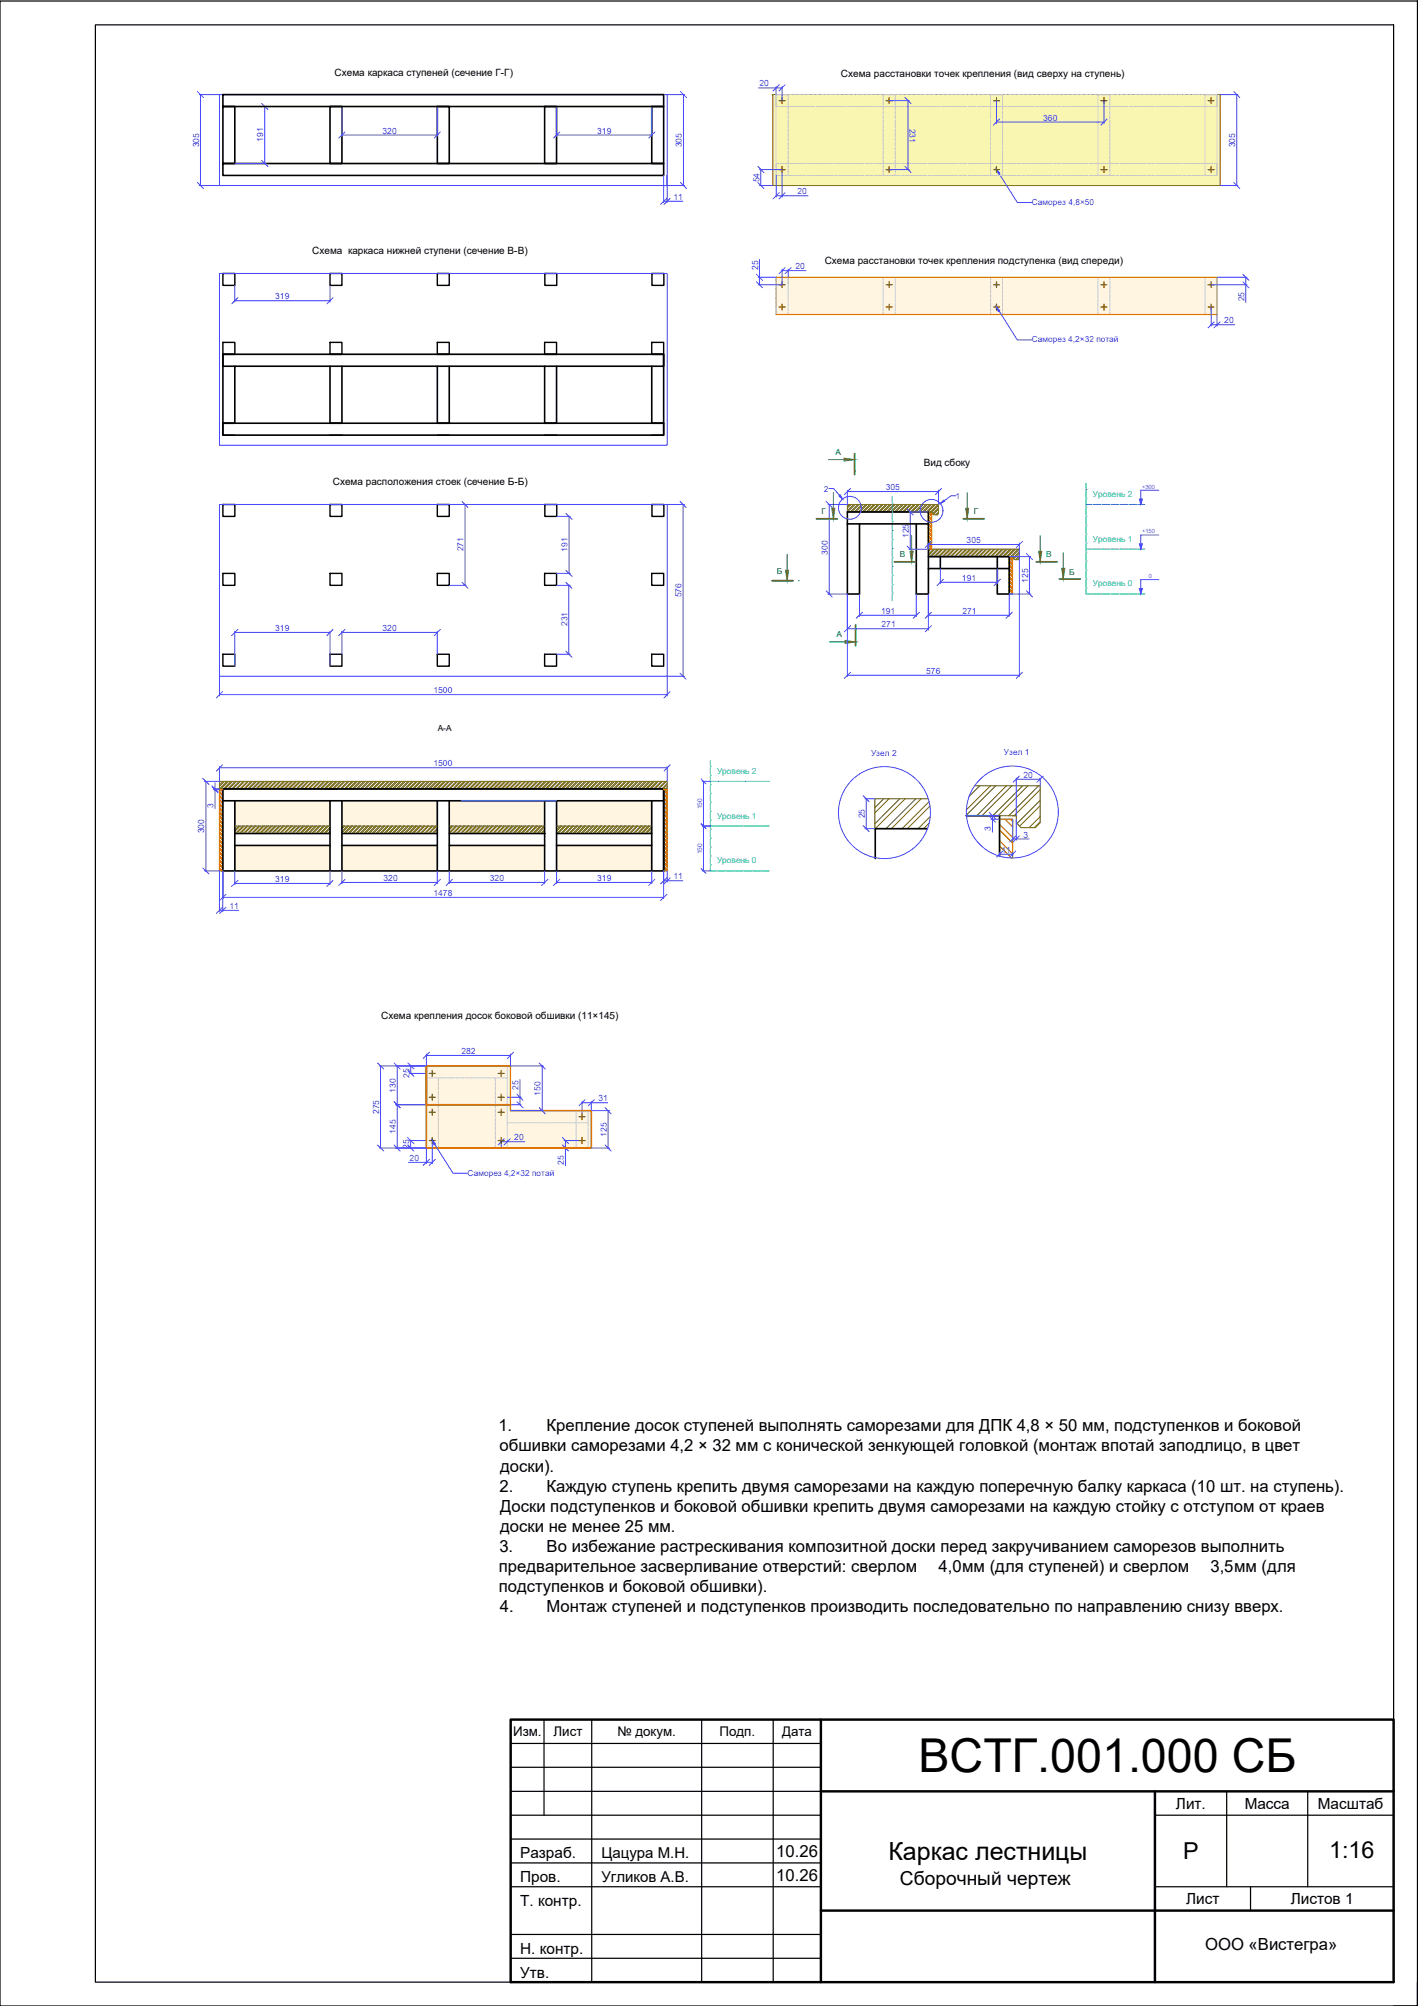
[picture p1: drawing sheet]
<svg xmlns="http://www.w3.org/2000/svg" width="297mm" height="420mm" viewBox="0 0 297 420" stroke-linecap="round" stroke-linejoin="round" font-family="sans-serif">
<defs><g id="words">
<text font-size="9.8" x="192.4" y="371.2">ВСТГ.001.000 СБ</text>
<text font-size="5.2" x="186.1" y="389.6">Каркас лестницы</text>
<g font-size="4.9">
<text x="247.8" y="389.4">Р</text>
<text x="278.4" y="389.1">1:16</text>
</g>
<text font-size="4" x="188.5" y="394.8">Сборочный чертеж</text>
<g font-size="3.5">
<text x="104.4" y="299.8">1.</text>
<text x="114.5" y="299.8">Крепление досок ступеней выполнять саморезами для ДПК 4,8 × 50 мм, подступенков и боковой</text>
<text x="104.6" y="304">обшивки саморезами 4,2 × 32 мм с конической зенкующей головкой (монтаж впотай заподлицо, в цвет</text>
<text x="104.8" y="308.2">доски).</text>
<text x="104.6" y="312.5">2.</text>
<text x="104.8" y="316.7">Доски подступенков и боковой обшивки крепить двумя саморезами на каждую стойку с отступом от краев</text>
<text x="114.5" y="312.5">Каждую ступень крепить двумя саморезами на каждую поперечную балку каркаса (10 шт. на ступень).</text>
<text x="104.8" y="320.8">доски не менее 25 мм.</text>
<text x="104.5" y="329.3">предварительное засверливание отверстий: сверлом ⌀4,0мм (для ступеней) и сверлом ⌀3,5мм (для</text>
<text x="104.6" y="325.1">3.</text>
<text x="114.5" y="325.1">Во избежание растрескивания композитной доски перед закручиванием саморезов выполнить</text>
<text x="104.5" y="333.5">подступенков и боковой обшивки).</text>
<text x="104.7" y="337.7">4.</text>
<text x="114.5" y="337.7">Монтаж ступеней и подступенков производить последовательно по направлению снизу вверх.</text>
<text x="162.6" y="388.9">10.26</text>
<text x="162.6" y="393.9">10.26</text>
<text x="252.4" y="408.4">ООО «Вистегра»</text>
</g>
<g font-size="3.2">
<text x="246.3" y="378.8">Лит.</text>
<text x="260.7" y="378.8">Масса</text>
<text x="276.1" y="378.8">Масштаб</text>
<text x="109" y="389.2">Разраб.</text>
<text x="109" y="394.2">Пров.</text>
<text x="109" y="399.2">Т. контр.</text>
<text x="248.5" y="398.8">Лист</text>
<text x="270.4" y="398.8">Листов 1</text>
<text x="109" y="409.2">Н. контр.</text>
<text x="109" y="414.2">Утв.</text>
</g>
<g font-size="3.1">
<text x="126" y="389.2">Цацура М.Н.</text>
<text x="126" y="394.2">Угликов А.В.</text>
</g>
<g font-size="2.8">
<text x="107.5" y="363.7">Изм.</text>
<text x="116" y="363.7">Лист</text>
<text x="129.3" y="363.7">№ докум.</text>
<text x="150.7" y="363.7">Подп.</text>
<text x="163.8" y="363.7">Дата</text>
</g>
<g font-size="2.1">
<text x="70.1" y="15.8">Схема каркаса ступеней (сечение Г-Г)</text>
<text x="176.1" y="16">Схема расстановки точек крепления (вид сверху на ступень)</text>
<text x="65.4" y="53.3">Схема каркаса нижней ступени (сечение В-В)</text>
<text x="172.8" y="55.4">Схема расстановки точек крепления подступенка (вид спереди)</text>
<text x="69.7" y="101.7">Схема расположения стоек (сечение Б-Б)</text>
<text x="193.5" y="97.5">Вид сбоку</text>
<text x="79.8" y="213.4">Схема крепления досок боковой обшивки (11×145)</text>
</g>
<g font-size="1.8" fill="#4747ff">
<text x="159.1" y="18.1">20</text>
<text x="55.2" y="29.7" transform="rotate(-90 55.2 29.7)">191</text>
<text x="80.1" y="28">320</text>
<text x="125.1" y="28">319</text>
<text x="190.5" y="26.9" transform="rotate(90 190.5 26.9)">231</text>
<text x="218.5" y="25.3">360</text>
<text x="41.7" y="30.9" transform="rotate(-90 41.7 30.9)">305</text>
<text x="142.8" y="30.9" transform="rotate(-90 142.8 30.9)">305</text>
<text x="258.7" y="30.9" transform="rotate(-90 258.7 30.9)">305</text>
<text x="141.1" y="41.9">11</text>
<text x="159.1" y="38.2" transform="rotate(-90 159.1 38.2)">54</text>
<text x="167" y="40.7">20</text>
<text x="158.8" y="56.6" transform="rotate(-90 158.8 56.6)">25</text>
<text x="166.6" y="56.3">20</text>
<text x="57.7" y="62.7">319</text>
<text x="260.7" y="63.1" transform="rotate(-90 260.7 63.1)">25</text>
<text x="256.5" y="67.7">20</text>
<text x="185.5" y="102.6">305</text>
<text x="190.4" y="112.7" transform="rotate(-90 190.4 112.7)">125</text>
<text x="202.5" y="113.7">305</text>
<text x="97.1" y="115.5" transform="rotate(-90 97.1 115.5)">271</text>
<text x="118.9" y="115.5" transform="rotate(-90 118.9 115.5)">191</text>
<text x="173.4" y="116.2" transform="rotate(-90 173.4 116.2)">300</text>
<text x="142.8" y="125.1" transform="rotate(-90 142.8 125.1)">576</text>
<text x="201.5" y="121.7">191</text>
<text x="215.3" y="122" transform="rotate(-90 215.3 122)">125</text>
<text x="118.9" y="131.1" transform="rotate(-90 118.9 131.1)">231</text>
<text x="184.6" y="128.5">191</text>
<text x="184.7" y="131.4">271</text>
<text x="201.6" y="128.6">271</text>
<text x="57.7" y="132.2">319</text>
<text x="80.1" y="132.2">320</text>
<text x="194" y="141.1">576</text>
<text x="90.8" y="145.2">1500</text>
<text x="90.8" y="160.5">1500</text>
<text x="214.4" y="162.9">20</text>
<text x="44.7" y="169.2" transform="rotate(-90 44.7 169.2)">3</text>
<text x="181.1" y="171.4" transform="rotate(-90 181.1 171.4)">25</text>
<text x="42.8" y="174.5" transform="rotate(-90 42.8 174.5)">300</text>
<text x="207.6" y="174.1" transform="rotate(-90 207.6 174.1)">3</text>
<text x="209.8" y="178.6">11</text>
<text x="214.4" y="175.4">3</text>
<text x="57.7" y="184.7">319</text>
<text x="80.3" y="184.5">320</text>
<text x="102.6" y="184.5">320</text>
<text x="125.1" y="184.5">319</text>
<text x="141.1" y="184.2">11</text>
<text x="48" y="190.4">11</text>
<text x="90.8" y="187.6">1478</text>
<text x="96.6" y="220.7">282</text>
<text x="85.8" y="225.8" transform="rotate(-90 85.8 225.8)">25</text>
<text x="79.4" y="233.3" transform="rotate(-90 79.4 233.3)">275</text>
<text x="82.9" y="228.9" transform="rotate(-90 82.9 228.9)">130</text>
<text x="108.6" y="228.3" transform="rotate(-90 108.6 228.3)">25</text>
<text x="113.2" y="229.5" transform="rotate(-90 113.2 229.5)">150</text>
<text x="125.3" y="230.6">31</text>
<text x="82.9" y="237.5" transform="rotate(-90 82.9 237.5)">145</text>
<text x="107.7" y="238.8">20</text>
<text x="127.1" y="238.1" transform="rotate(-90 127.1 238.1)">125</text>
<text x="85.7" y="240.7" transform="rotate(-90 85.7 240.7)">25</text>
<text x="85.8" y="243.2">20</text>
<text x="118.1" y="243.9" transform="rotate(-90 118.1 243.9)">25</text>
</g>
<g font-size="1.7" fill="#4747ff">
<text x="216.2" y="42.9">Cаморез 4,8×50</text>
<text x="216.2" y="71.7">Саморез 4,2×32 потай</text>
<text x="172.6" y="103">2</text>
<text x="200.2" y="104.5">1</text>
<text x="182.5" y="158.3">Узел 2</text>
<text x="210.3" y="158.1">Узел 1</text>
<text x="98" y="246.3">Cаморез 4,2×32 потай</text>
</g>
<g font-size="1.7" fill="#00b318">
<text x="175" y="95.3">А</text>
<text x="172.1" y="107.7">Г</text>
<text x="204" y="107.7">Г</text>
<text x="188.5" y="116.8">В</text>
<text x="219.2" y="116.8">В</text>
<text x="162.7" y="120.3">Б</text>
<text x="224" y="120.4">Б</text>
<text x="175.2" y="133.5">А</text>
</g>
<g font-size="1.7" fill="#00bdb6">
<text x="228.9" y="104.1">Уровень 2</text>
<text x="228.9" y="113.6">Уровень 1</text>
<text x="228.9" y="122.8">Уровень 0</text>
<text x="150.2" y="162.1">Уровень 2</text>
<text x="150.2" y="171.6">Уровень 1</text>
<text x="150.2" y="180.8">Уровень 0</text>
</g>
<text font-size="1.7" x="91.7" y="153.1">А-А</text>
<g font-size="1.4" fill="#4747ff">
<text x="147.1" y="169.5" transform="rotate(-90 147.1 169.5)">150</text>
<text x="147.1" y="178.9" transform="rotate(-90 147.1 178.9)">150</text>
</g>
<g font-size="1.2" fill="#4747ff">
<text x="239.2" y="102.4">+300</text>
<text x="239.2" y="111.7">+150</text>
<text x="240.7" y="121">0</text>
</g>
</g></defs>
<path d="M161.9 19.8l93.7 19.1v-19.1zM161.9 19.8l93.7 19.1h-93.7z" fill="#f8f6b0" stroke="#f8f6b0" stroke-width=".21"/>
<g fill="#fff5e1" stroke="#fff5e1" stroke-width=".21">
<path d="M89.3 223.3l17.6 8.1v-8.1zM89.3 223.3l17.6 8.1h-17.6z"/>
<path d="M89.3 231.4l17.6 1.2v-1.2zM89.3 231.4l17.6 1.2h-17.6z"/>
<path d="M89.3 232.6l34.6 7.9v-7.9zM89.3 232.6l34.6 7.9h-34.6z"/>
<path d="M116.6 167.7l19.9 5.3v-5.3zM116.6 167.7l19.9 5.3h-19.9z"/>
<path d="M94.1 167.7l20 5.3v-5.3zM94.1 167.7l20 5.3h-20z"/>
<path d="M71.6 167.7l20 5.3v-5.3zM71.6 167.7l20 5.3h-20z"/>
<path d="M49.2 167.7l19.9 5.3v-5.3zM49.2 167.7l19.9 5.3h-19.9z"/>
<path d="M116.6 177.1l19.9 5.3v-5.3zM116.6 177.1l19.9 5.3h-19.9z"/>
<path d="M94.1 177.1l20 5.3v-5.3zM94.1 177.1l20 5.3h-20z"/>
<path d="M71.6 177.1l20 5.3v-5.3zM71.6 177.1l20 5.3h-20z"/>
<path d="M49.2 177.1l19.9 5.3v-5.3zM49.2 177.1l19.9 5.3h-19.9z"/>
</g>
<g fill="none" stroke="#000" stroke-width=".25">
<path d="M0 .2h296.9v420h-296.9zM20 5.2h271.9v410h-271.9zM107 375.2h65M107 370.2h65M107 365.2h65M114 360.2v20M124 360.2v55M147 360.2v55M162 360.2v55M257 375.2v20M273.9 375.2v20M107 395.2h65"/>
<path d="M107 390.2h65M107 385.2h65M107 380.2h65M241.9 395.2h50M241.9 380.2h50M262 395.2v5M107 410.2h65M107 405.2h65M296.9 415.2v5h-5"/>
</g>
<path d="M107 360.2h184.9v55h-184.9zM172 360.2v55M172 375.2h119.9M241.9 375.2v40M172 400.2h119.9" fill="none" stroke="#000" stroke-width=".51"/>
<g fill="none" stroke="#df7001" stroke-width=".25">
<path d="M194.5 115h.1M194.5 114.2l.7 .7M194.5 113.3l.7 .7M194.5 112.5l.7 .7M194.5 111.6l.7 .7M194.5 110.8l.7 .7M194.5 109.9l.7 .8M194.5 109.1l.7 .7M194.5 108.3l.7 .7M194.5 107.4l.7 .7M194.5 114.7l.3 .3M194.5 113.9l.7 .7"/>
<path d="M194.5 113l.7 .7M194.5 112.2l.7 .7M194.5 111.3l.7 .8M194.5 110.5l.7 .7M194.5 109.7l.7 .7M194.5 108.8l.7 .7M194.5 108l.7 .7M194.7 107.4l.5 .4M211.4 119.3l.7 .7M211.4 118.5l.7 .7M211.4 117.6l.7 .7M211.4 116.8l.7 .7"/>
<path d="M211.4 119.9l.7 .7M211.4 119l.7 .7M211.4 118.2l.7 .7M211.4 117.3l.7 .7M211.5 116.6l.6 .6M212 116.6h.1M211.4 124.4h.1M211.4 123.5l.7 .7M211.4 122.7l.7 .7M211.4 121.8l.7 .7M211.4 121l.7 .7M211.4 120.1l.7 .8"/>
<path d="M211.4 124.1l.3 .3M211.4 123.2l.7 .7M211.4 122.4l.7 .7M211.4 121.5l.7 .8M211.4 120.7l.7 .7M46 179.5l.7 .7M46 178.7l.7 .7M46 177.8l.7 .7M46 177l.7 .7M46 176.1l.7 .7M46 175.3l.7 .7M46 174.5l.7 .6"/>
<path d="M46 173.6l.7 .7M46 172.8l.7 .7M46 172l.7 .6M46 171.1l.7 .7M46 170.3l.7 .6M46 169.4l.7 .7M46 168.6l.7 .6M46 167.7l.7 .7M46 166.9l.7 .7M46 166l.7 .8M46 179.2l.7 .7M46 178.4l.7 .7"/>
<path d="M46 177.5l.7 .7M46 176.7l.7 .7M46 175.9l.7 .7M46 175l.7 .7M46 174.2l.7 .7M46 173.4l.7 .6M46 172.5l.7 .7M46 171.7l.7 .6M46 170.8l.7 .7M46 170l.7 .6M46 169.1l.7 .7M46 168.3l.7 .7"/>
<path d="M46 167.4l.7 .7M46 166.6l.7 .7M46 165.8l.7 .7M46.2 165.4l.5 .5M46.5 165.4l.2 .2M139 180l.7 .6M139 179.1l.7 .7M139 178.3l.7 .7M139 177.5l.7 .6M139 176.6l.7 .7M139 175.8l.7 .6M139 174.9l.7 .7"/>
<path d="M139 174.1l.7 .7M139 173.2l.7 .7M139 172.4l.7 .7M139 171.5l.7 .8M139 170.7l.7 .7M139 169.9l.7 .7M139 169l.7 .7M139 168.2l.7 .7M139 167.3l.7 .7M139 166.5l.7 .7M139 165.7l.7 .6M139 179.7l.7 .7"/>
<path d="M139 178.9l.7 .6M139 178l.7 .7M139 177.2l.7 .6M139 176.3l.7 .7M139 175.5l.7 .6M139 174.6l.7 .7M139 173.8l.7 .7M139 172.9l.7 .8M139 172.1l.7 .7M139 171.3l.7 .7M139 170.4l.7 .7M139 169.6l.7 .7"/>
<path d="M139 168.7l.7 .7M139 167.9l.7 .7M139 167l.7 .8M139 166.2l.7 .7M139.1 165.4l.6 .7M139.7 165.4v.1M209.4 177.2l2.5 2.5M209.4 173.8l2.7 2.8M209.4 176.1l2.7 2.7M209.4 172.7l2.7 2.7M210.5 171.6l1.6 1.6M211.6 171.6l.5 .5"/>
<path d="M46 182l.4 .4M46 181.2l.7 .7M46 180.3l.7 .8M46 181.8l.7 .6M46 180.9l.7 .7M46 180.1l.7 .7M46 182.4h.7M139 181.7l.7 .6M139 180.8l.7 .7M139 182.2l.2 .2M139 181.4l.7 .7M139 180.5l.7 .7"/>
<path d="M139 182.4h.7"/>
</g>
<path d="M162.6 58.1l92.3 7.8v-7.8zM162.6 58.1l92.3 7.8h-92.3z" fill="#fff5e1" stroke="#fff5e1" stroke-width=".21"/>
<path d="M162.6 58.1h92.3v7.8h-92.3zM194.5 107.2v7.8h.7v-7.6h-.7M211.4 116.6h.7v7.8h-.7zM46.7 165.4h-.7v17M139 165.2v.2h.7v17M209.4 171.6h2.7v8.1M209.4 170.9v8.5M106.9 231.4h-17.6v9.1h34.6M106.9 223.3v9.3" fill="none" stroke="#df7001" stroke-width=".25"/>
<g fill="none" stroke="#6f6201" stroke-width=".21">
<path d="M178 105.7l-.5 .4M178.3 105.7l-.8 .7M178.8 105.7l-1.3 1.3M179.1 105.7l-1.6 1.5M179.7 105.7l-1.6 1.5M180 105.7l-1.6 1.5M180.5 105.7l-1.6 1.5M180.8 105.7l-1.6 1.5M181.4 105.7l-1.6 1.5M181.7 105.7l-1.6 1.5M182.2 105.7l-1.6 1.5M182.5 105.7l-1.6 1.5"/>
<path d="M183 105.7l-1.5 1.5M183.3 105.7l-1.5 1.5M183.9 105.7l-1.6 1.5M184.1 105.7l-1.5 1.5M184.7 105.7l-1.5 1.5M185 105.7l-1.6 1.5M185.5 105.7l-1.5 1.5M185.8 105.7l-1.5 1.5M186.4 105.7l-1.6 1.5M186.7 105.7l-1.6 1.5M187.2 105.7l-1.5 1.5M187.5 105.7l-1.5 1.5"/>
<path d="M188.1 105.7l-1.6 1.5M188.4 105.7l-1.6 1.5M188.9 105.7l-1.5 1.5M189.2 105.7l-1.5 1.5M189.8 105.7l-1.6 1.5M190 105.7l-1.5 1.5M190.6 105.7l-1.5 1.5M190.9 105.7l-1.6 1.5M191.5 105.7l-1.6 1.5M191.7 105.7l-1.5 1.5M192.3 105.7l-1.5 1.5M192.6 105.7l-1.6 1.5"/>
<path d="M193.1 105.7l-1.5 1.5M193.4 105.7l-1.5 1.5M194 105.7l-1.6 1.5M194.3 105.7l-1.6 1.5M194.7 115l-.2 .3M194.8 105.7l-1.5 1.5M195 115l-.5 .6M195.1 105.7l-1.6 1.5M195.5 115l-1 1.1M195.7 105.7l-1.6 1.5M195.8 115l-1.3 1.4M196 105.7l-1.6 1.5"/>
<path d="M196.4 115l-1.6 1.6M196.5 105.7l-1.6 1.5M196.6 107.5l-.3 .3M196.6 106.7l-1.1 1.1M196.6 105.9l-1.4 1.3M196.6 107.3l-.6 .5M196.6 106.4l-1.2 1.2M196.7 115l-1.6 1.6M197.2 115l-1.5 1.6M197.5 115l-1.5 1.6M198.1 115l-1.6 1.6M198.4 115l-1.6 1.6"/>
<path d="M198.9 115l-1.5 1.6M199.2 115l-1.5 1.6M199.8 115l-1.6 1.6M200 115l-1.5 1.6M200.6 115l-1.5 1.6M200.9 115l-1.6 1.6M201.5 115l-1.6 1.6M201.7 115l-1.5 1.6M202.3 115l-1.6 1.6M202.6 115l-1.6 1.6M203.1 115l-1.6 1.6M203.4 115l-1.6 1.6"/>
<path d="M204 115l-1.6 1.6M204.3 115l-1.6 1.6M204.8 115l-1.6 1.6M205.1 115l-1.6 1.6M205.7 115l-1.6 1.6M206 115l-1.6 1.6M206.5 115l-1.6 1.6M206.8 115l-1.6 1.6M207.3 115l-1.5 1.6M207.6 115l-1.6 1.6M208.2 115l-1.6 1.6M208.4 115l-1.5 1.6"/>
<path d="M209 115l-1.5 1.6M209.3 115l-1.6 1.6M209.8 115l-1.5 1.6M210.1 115l-1.5 1.6M210.7 115l-1.6 1.6M211 115l-1.6 1.6M211.5 115l-1.5 1.6M211.8 115l-1.5 1.6M212.4 115l-1.6 1.6M212.7 115l-1.6 1.6M213.2 115l-1.5 1.6M213.5 116.7l-.5 .5"/>
<path d="M213.5 115.9l-1.2 1.2M213.5 115l-1.5 1.6M213.5 116.4l-.8 .8M213.5 115.6l-1.2 1.2M185.1 167.3l-1.8 1.9M186.2 167.3l-2.9 3M188.5 167.3l-5.2 5.3M189.6 167.3l-6.3 6.3M191.9 167.3l-6.3 6.3M193 167.3l-6.3 6.3M194.6 167.9l-5.6 5.7M194.6 172.4l-1.1 1.2"/>
<path d="M194.8 168.9l-4.7 4.7M194.9 171l-2.6 2.6M205.2 164.6l-2.3 2.3M207.5 164.6l-5.1 5.1M208.6 164.6l-6.2 6.2M210.8 164.6l-6.2 6.3M212 164.6l-6.3 6.3M214.2 164.6l-6.3 6.3M215.3 164.6l-6.2 6.3M217.6 164.6l-6.3 6.3M217.9 172.1l-1.2 1.3M217.9 168.8l-4.3 4.3"/>
<path d="M217.9 165.4l-5.5 5.5M217.9 171l-2.3 2.4M217.9 167.6l-4.9 4.9"/>
</g>
<g fill="none" stroke="#6f6201" stroke-width=".21">
<path d="M161.9 19.8h93.7v19.1h-93.7zM177.5 105.7h19.1v1.9l-.3 .2h-.7l-.3-.2v-.4h-17.8zM194.5 115h19v2l-.2 .2h-.8l-.2-.2v-.4h-17.8zM195.2 107.2h.1M212.1 116.6h.2M46.2 163.7l-.2 .2M46.7 165.2h-.7v-1.5h93.7v1.5h-.7M46.7 163.7l-.7 .7M47 163.7l-1 1M47.6 163.7l-1.6 1.5M47.9 163.7l-1.6 1.5M48.4 163.7l-1.5 1.5"/>
<path d="M48.7 163.7l-1.5 1.5M49.2 173h19.9M49.3 163.7l-1.6 1.5M49.4 173l-.2 .3M49.5 163.7l-1.5 1.5M50 173l-.8 .9M50.1 163.7l-1.5 1.5M50.3 173l-1.1 1.2M50.4 163.7l-1.6 1.5M50.8 173l-1.5 1.6M51 163.7l-1.6 1.5M51.1 173l-1.5 1.6"/>
<path d="M51.2 163.7l-1.5 1.5M51.7 173l-1.6 1.6M51.8 163.7l-1.6 1.5M51.9 173l-1.5 1.6M52.1 163.7l-1.6 1.5M52.5 173l-1.5 1.6M52.6 163.7l-1.5 1.5M52.8 173l-1.6 1.6M52.9 163.7l-1.5 1.5M53.4 173l-1.6 1.6M53.5 163.7l-1.6 1.5M53.6 173l-1.5 1.6"/>
<path d="M53.8 163.7l-1.6 1.5M54.2 173l-1.5 1.6M54.3 163.7l-1.6 1.5M54.5 173l-1.6 1.6M54.6 163.7l-1.6 1.5M55 173l-1.5 1.6M55.2 163.7l-1.6 1.5M55.3 173l-1.5 1.6M55.5 163.7l-1.6 1.5M55.9 173l-1.6 1.6M56 163.7l-1.6 1.5M56.2 173l-1.6 1.6"/>
<path d="M56.3 163.7l-1.6 1.5M56.7 173l-1.5 1.6M56.9 163.7l-1.6 1.5M57 173l-1.5 1.6M57.1 163.7l-1.5 1.5M57.6 173l-1.6 1.6M57.7 163.7l-1.6 1.5M57.9 173l-1.6 1.6M58 163.7l-1.6 1.5M58.4 173l-1.5 1.6M58.5 163.7l-1.5 1.5M58.7 173l-1.6 1.6"/>
<path d="M58.8 163.7l-1.6 1.5M59.3 173l-1.6 1.6M59.4 163.7l-1.6 1.5M59.5 173l-1.5 1.6M59.6 163.7l-1.5 1.5M60.1 173l-1.6 1.6M60.2 163.7l-1.6 1.5M60.4 173l-1.6 1.6M60.5 163.7l-1.6 1.5M61 173l-1.6 1.6M61 163.7l-1.5 1.5M61.2 173l-1.6 1.6"/>
<path d="M61.3 163.7l-1.5 1.5M61.8 173l-1.6 1.6M61.9 163.7l-1.6 1.5M62.1 173l-1.6 1.6M62.2 163.7l-1.6 1.5M62.6 173l-1.6 1.6M62.7 163.7l-1.5 1.5M62.9 173l-1.6 1.6M63 163.7l-1.5 1.5M63.5 173l-1.6 1.6M63.6 163.7l-1.6 1.5M63.8 173l-1.6 1.6"/>
<path d="M63.9 163.7l-1.6 1.5M64.3 173l-1.6 1.6M64.4 163.7l-1.5 1.5M64.6 173l-1.6 1.6M64.7 163.7l-1.5 1.5M65.2 173l-1.6 1.6M65.3 163.7l-1.6 1.5M65.4 173l-1.5 1.6M65.5 163.7l-1.5 1.5M66 173l-1.6 1.6M66.1 163.7l-1.5 1.5M66.3 173l-1.6 1.6"/>
<path d="M66.4 163.7l-1.6 1.5M66.8 173l-1.5 1.6M66.9 163.7l-1.5 1.5M67.1 173l-1.6 1.6M67.2 163.7l-1.5 1.5M67.7 173l-1.6 1.6M67.8 163.7l-1.6 1.5M67.9 173l-1.5 1.6M68.1 163.7l-1.6 1.5M68.5 173l-1.5 1.6M68.6 163.7l-1.5 1.5M68.8 173l-1.6 1.6"/>
<path d="M68.9 163.7l-1.5 1.5M69.1 174.4l-.2 .2M69.1 173.6l-1 1M69.1 174.1l-.5 .5M69.1 173.3l-1.3 1.3M69.5 163.7l-1.6 1.5M69.8 163.7l-1.6 1.5M70.3 163.7l-1.6 1.5M70.6 163.7l-1.6 1.5M71.2 163.7l-1.6 1.5M71.5 163.7l-1.6 1.5M71.6 173h20"/>
<path d="M71.9 173l-.3 .3M72 163.7l-1.6 1.5M72.2 173l-.6 .6M72.3 163.7l-1.6 1.5M72.7 173l-1.1 1.2M72.9 163.7l-1.6 1.5M73 173l-1.4 1.5M73.1 163.7l-1.6 1.5M73.6 173l-1.6 1.6M73.7 163.7l-1.6 1.5M73.8 173l-1.5 1.6M74 163.7l-1.6 1.5"/>
<path d="M74.4 173l-1.5 1.6M74.5 163.7l-1.5 1.5M74.7 173l-1.6 1.6M74.8 163.7l-1.6 1.5M75.3 173l-1.6 1.6M75.4 163.7l-1.6 1.5M75.5 173l-1.5 1.6M75.6 163.7l-1.5 1.5M76.1 173l-1.6 1.6M76.2 163.7l-1.6 1.5M76.4 173l-1.6 1.6M76.5 163.7l-1.6 1.5"/>
<path d="M76.9 173l-1.5 1.6M77 163.7l-1.5 1.5M77.2 173l-1.6 1.6M77.3 163.7l-1.5 1.5M77.8 173l-1.6 1.6M77.9 163.7l-1.6 1.5M78.1 173l-1.6 1.6M78.2 163.7l-1.6 1.5M78.6 173l-1.6 1.6M78.7 163.7l-1.5 1.5M78.9 173l-1.6 1.6M79 163.7l-1.5 1.5"/>
<path d="M79.5 173l-1.6 1.6M79.6 163.7l-1.6 1.5M79.8 173l-1.6 1.6M79.8 163.7l-1.5 1.5M80.3 173l-1.6 1.6M80.4 163.7l-1.5 1.5M80.6 173l-1.6 1.6M80.7 163.7l-1.6 1.5M81.2 173l-1.6 1.6M81.3 163.7l-1.6 1.5M81.4 173l-1.5 1.6M81.5 163.7l-1.5 1.5"/>
<path d="M82 173l-1.6 1.6M82.1 163.7l-1.6 1.5M82.3 173l-1.6 1.6M82.4 163.7l-1.6 1.5M82.8 173l-1.5 1.6M82.9 163.7l-1.5 1.5M83.1 173l-1.6 1.6M83.2 163.7l-1.5 1.5M83.7 173l-1.6 1.6M83.8 163.7l-1.6 1.5M83.9 173l-1.5 1.6M84.1 163.7l-1.6 1.5"/>
<path d="M84.5 173l-1.6 1.6M84.6 163.7l-1.5 1.5M84.8 173l-1.6 1.6M84.9 163.7l-1.5 1.5M85.3 173l-1.5 1.6M85.5 163.7l-1.6 1.5M85.6 173l-1.5 1.6M85.8 163.7l-1.6 1.5M86.2 173l-1.6 1.6M86.3 163.7l-1.5 1.5M86.5 173l-1.6 1.6M86.6 163.7l-1.6 1.5"/>
<path d="M87 173l-1.5 1.6M87.2 163.7l-1.6 1.5M87.3 173l-1.5 1.6M87.4 163.7l-1.5 1.5M87.9 173l-1.6 1.6M88 163.7l-1.6 1.5M88.2 173l-1.6 1.6M88.3 163.7l-1.6 1.5M88.7 173l-1.5 1.6M88.8 163.7l-1.5 1.5M89 173l-1.5 1.6M89.1 163.7l-1.6 1.5"/>
<path d="M89.6 173l-1.6 1.6M89.7 163.7l-1.6 1.5M89.8 173l-1.5 1.6M90 163.7l-1.6 1.5M90.4 173l-1.5 1.6M90.5 163.7l-1.6 1.5M90.7 173l-1.6 1.6M90.8 163.7l-1.6 1.5M91.2 173l-1.5 1.6M91.4 163.7l-1.6 1.5M91.5 173l-1.5 1.6M91.6 173.8l-.8 .8"/>
<path d="M91.6 174.4l-.2 .2M91.6 173.5l-1.1 1.1M91.7 163.7l-1.6 1.5M92.2 163.7l-1.6 1.5M92.5 163.7l-1.6 1.5M93 163.7l-1.5 1.5M93.3 163.7l-1.5 1.5M93.9 163.7l-1.6 1.5M94.1 173h20M94.1 163.7l-1.5 1.5M94.6 173l-.5 .5M94.7 163.7l-1.5 1.5"/>
<path d="M94.9 173l-.8 .8M95 163.7l-1.6 1.5M95.5 173l-1.4 1.4M95.6 163.7l-1.6 1.5M95.7 173l-1.5 1.6M95.8 163.7l-1.5 1.5M96.3 173l-1.6 1.6M96.4 163.7l-1.5 1.5M96.6 173l-1.6 1.6M96.7 163.7l-1.6 1.5M97.2 173l-1.6 1.6M97.2 163.7l-1.5 1.5"/>
<path d="M97.4 173l-1.6 1.6M97.5 163.7l-1.5 1.5M98 173l-1.6 1.6M98.1 163.7l-1.6 1.5M98.3 173l-1.6 1.6M98.4 163.7l-1.6 1.5M98.8 173l-1.6 1.6M98.9 163.7l-1.5 1.5M99.1 173l-1.6 1.6M99.2 163.7l-1.5 1.5M99.7 173l-1.6 1.6M99.8 163.7l-1.6 1.5"/>
<path d="M99.9 173l-1.5 1.6M100.1 163.7l-1.6 1.5M100.5 173l-1.6 1.6M100.6 163.7l-1.5 1.5M100.8 173l-1.6 1.6M100.9 163.7l-1.5 1.5M101.3 173l-1.5 1.6M101.5 163.7l-1.6 1.5M101.6 173l-1.5 1.6M101.7 163.7l-1.5 1.5M102.2 173l-1.6 1.6M102.3 163.7l-1.5 1.5"/>
<path d="M102.5 173l-1.6 1.6M102.6 163.7l-1.6 1.5M103 173l-1.5 1.6M103.2 163.7l-1.6 1.5M103.3 173l-1.5 1.6M103.4 163.7l-1.5 1.5M103.9 173l-1.6 1.6M104 163.7l-1.6 1.5M104.1 173l-1.5 1.6M104.3 163.7l-1.6 1.5M104.7 173l-1.5 1.6M104.8 163.7l-1.5 1.5"/>
<path d="M105 173l-1.6 1.6M105.1 163.7l-1.6 1.5M105.5 173l-1.5 1.6M105.7 163.7l-1.6 1.5M105.8 173l-1.5 1.6M106 163.7l-1.6 1.5M106.4 173l-1.6 1.6M106.5 163.7l-1.6 1.5M106.7 173l-1.6 1.6M106.8 163.7l-1.6 1.5M107.2 173l-1.5 1.6M107.4 163.7l-1.6 1.5"/>
<path d="M107.5 173l-1.5 1.6M107.7 163.7l-1.6 1.5M108.1 173l-1.6 1.6M108.2 163.7l-1.6 1.5M108.4 173l-1.6 1.6M108.5 163.7l-1.6 1.5M108.9 173l-1.5 1.6M109.1 163.7l-1.6 1.5M109.2 173l-1.5 1.6M109.3 163.7l-1.6 1.5M109.8 173l-1.6 1.6M109.9 163.7l-1.6 1.5"/>
<path d="M110.1 173l-1.6 1.6M110.2 163.7l-1.6 1.5M110.6 173l-1.5 1.6M110.7 163.7l-1.5 1.5M110.9 173l-1.6 1.6M111 163.7l-1.6 1.5M111.5 173l-1.6 1.6M111.5 163.7l-1.5 1.5M111.7 173l-1.5 1.6M111.8 163.7l-1.5 1.5M112.3 173l-1.6 1.6M112.4 163.7l-1.6 1.5"/>
<path d="M112.6 173l-1.6 1.6M112.7 163.7l-1.6 1.5M113.1 173l-1.5 1.6M113.2 163.7l-1.5 1.5M113.4 173l-1.6 1.6M113.5 163.7l-1.5 1.5M114 173l-1.6 1.6M114.1 174.6h.1M114.1 174l-.6 .6M114.1 173.2l-1.4 1.4M114.1 173.7l-.9 .9M114.1 163.7l-1.6 1.5"/>
<path d="M114.4 163.7l-1.6 1.5M114.9 163.7l-1.5 1.5M115.2 163.7l-1.5 1.5M115.8 163.7l-1.6 1.5M116 163.7l-1.5 1.5M116.6 173h19.9M116.6 163.7l-1.5 1.5M116.8 173l-.2 .2M116.9 163.7l-1.6 1.5M117.3 173l-.7 .8M117.5 163.7l-1.6 1.5M117.6 173l-1 1.1"/>
<path d="M117.7 163.7l-1.5 1.5M118.2 173l-1.6 1.6M118.3 163.7l-1.5 1.5M118.4 173l-1.5 1.6M118.6 163.7l-1.6 1.5M119 173l-1.5 1.6M119.1 163.7l-1.5 1.5M119.3 173l-1.6 1.6M119.4 163.7l-1.5 1.5M119.9 173l-1.6 1.6M120 163.7l-1.6 1.5M120.1 173l-1.5 1.6"/>
<path d="M120.3 163.7l-1.6 1.5M120.7 173l-1.5 1.6M120.8 163.7l-1.5 1.5M121 173l-1.6 1.6M121.1 163.7l-1.6 1.5M121.5 173l-1.5 1.6M121.7 163.7l-1.6 1.5M121.8 173l-1.5 1.6M122 163.7l-1.6 1.5M122.4 173l-1.6 1.6M122.5 163.7l-1.6 1.5M122.7 173l-1.6 1.6"/>
<path d="M122.8 163.7l-1.6 1.5M123.2 173l-1.5 1.6M123.4 163.7l-1.6 1.5M123.5 173l-1.5 1.6M123.6 163.7l-1.6 1.5M124.1 173l-1.6 1.6M124.2 163.7l-1.6 1.5M124.4 173l-1.6 1.6M124.5 163.7l-1.6 1.5M124.9 173l-1.5 1.6M125.1 163.7l-1.6 1.5M125.2 173l-1.5 1.6"/>
<path d="M125.3 163.7l-1.6 1.5M125.8 173l-1.6 1.6M125.9 163.7l-1.6 1.5M126 173l-1.5 1.6M126.2 163.7l-1.6 1.5M126.6 173l-1.5 1.6M126.7 163.7l-1.6 1.5M126.9 173l-1.6 1.6M127 163.7l-1.6 1.5M127.5 173l-1.6 1.6M127.6 163.7l-1.6 1.5M127.7 173l-1.5 1.6"/>
<path d="M127.8 163.7l-1.5 1.5M128.3 173l-1.6 1.6M128.4 163.7l-1.6 1.5M128.6 173l-1.6 1.6M128.7 163.7l-1.6 1.5M129.1 173l-1.5 1.6M129.2 163.7l-1.5 1.5M129.4 173l-1.6 1.6M129.5 163.7l-1.5 1.5M130 173l-1.6 1.6M130.1 163.7l-1.6 1.5M130.3 173l-1.6 1.6"/>
<path d="M130.3 163.7l-1.5 1.5M130.8 173l-1.6 1.6M130.9 163.7l-1.5 1.5M131.1 173l-1.6 1.6M131.2 163.7l-1.6 1.5M131.7 173l-1.6 1.6M131.8 163.7l-1.6 1.5M132 173l-1.6 1.6M132 163.7l-1.5 1.5M132.5 173l-1.6 1.6M132.6 163.7l-1.5 1.5M132.8 173l-1.6 1.6"/>
<path d="M132.9 163.7l-1.6 1.5M133.3 173l-1.5 1.6M133.4 163.7l-1.5 1.5M133.6 173l-1.6 1.6M133.7 163.7l-1.5 1.5M134.2 173l-1.6 1.6M134.3 163.7l-1.6 1.5M134.5 173l-1.6 1.6M134.6 163.7l-1.6 1.5M135 173l-1.5 1.6M135.1 163.7l-1.5 1.5M135.3 173l-1.6 1.6"/>
<path d="M135.4 163.7l-1.5 1.5M135.8 173l-1.5 1.6M136 163.7l-1.6 1.5M136.1 173l-1.5 1.6M136.3 163.7l-1.6 1.5M136.5 174.3l-.2 .3M136.5 173.5l-1.1 1.1M136.5 174l-.5 .6M136.5 173.2l-1.4 1.4M136.8 163.7l-1.5 1.5M137.1 163.7l-1.5 1.5M137.7 163.7l-1.6 1.5"/>
<path d="M137.9 163.7l-1.5 1.5M138.5 163.7l-1.6 1.5M138.8 163.7l-1.6 1.5M139.4 163.7l-1.6 1.5M139.6 163.7l-1.6 1.5M139.7 164.4l-.8 .8M139.7 165l-.3 .2M139.7 164.1l-1.1 1.1M194.4 167.3h-11.1v6.3h11M204.1 164.6h13.8v7.7l-1 1.1h-3l-1-1.1v-1.4h-10.5"/>
</g>
<g fill="none" stroke="#000" stroke-width=".34">
<path d="M46.7 19.8h92.3v2.5h-92.3zM46.7 34.2h92.3v2.5h-92.3zM46.7 22.3h2.5v11.9h-2.5zM69.1 22.3h2.5v11.9h-2.5zM91.6 22.3h2.5v11.9h-2.5zM114.1 22.3h2.5v11.9h-2.5zM136.5 22.3h2.5v11.9h-2.5zM46.7 74.2h92.3v2.5h-92.3zM49.2 74.2h-2.5v14.4h2.5v-11.9M69.1 76.7v11.9h2.5v-11.9M69.1 74.2h2.5M91.6 76.7v11.9h2.5v-11.9"/>
<path d="M91.6 74.2h2.5M114.1 76.7v11.9h2.5v-11.9M114.1 74.2h2.5M136.5 74.2h2.5v14.4h-2.5v-11.9M46.7 88.6h92.3v2.5h-92.3zM177.5 109.7h17M180 109.7v14.7h-2.5v-17.2h17v17.2h-2.6v-14.7M194.5 116.6h16.9v7.8h-2.5v-7.8M194.5 119.1h16.9M197 116.6v2.5M46.7 165.2h92.3v17.2h-92.3zM46.7 165.2h92.3v17.2"/>
<path d="M46.7 167.7h92.3M49.2 167.7v14.7M49.2 174.6h19.9M49.2 177.1h19.9M69.1 167.7v14.7M71.6 167.7v14.7M71.6 174.6h20M71.6 177.1h20M91.6 167.7v14.7M94.1 167.7v14.7M94.1 174.6h20M94.1 177.1h20"/>
<path d="M114.1 167.7v14.7M116.6 167.7v14.7M116.6 174.6h19.9M116.6 177.1h19.9M136.5 167.7v14.7M183.3 173.6h11M183.3 173.6v6.2M202.4 170.9h7v8.5"/>
</g>
<g fill="none" stroke="#00bdb6" stroke-width=".21">
<path d="M186.9 105.5h.1M186.9 107.4h.1M186.9 109.3h.1M186.9 111.1h.1M186.9 113h.1M186.9 114.9h.1M186.9 116.8h.1M186.9 118.7h.1M186.9 104v1.3M186.9 105.7v1.5M186.9 107.6v1.5M186.9 109.5v1.5"/>
<path d="M186.9 111.3v1.5M186.9 113.2v1.5M186.9 115.1v1.5M186.9 117v1.4M186.9 118.8v1.5M227.5 102.5h.1M227.5 104.4h.1M227.5 106.3h.1M227.5 108.2h.1M227.5 110h.1M227.5 111.9h.1M227.5 113.8h.1"/>
<path d="M227.5 115.7h.1M227.5 117.5h.1M227.5 119.4h.1M227.5 101.3v1M227.5 102.7v1.5M227.5 104.6v1.5M227.5 106.5v1.5M227.5 108.3v1.6M227.5 110.2v1.5M227.5 112.1v1.5M227.5 114v1.4M227.5 115.8v1.5"/>
<path d="M227.5 117.7v1.5M227.5 119.6v1.5M227.5 105.7h1.3M227.5 115h1.3M229 105.7h.1M229 115h.1M229.2 105.7h1.5M229.2 115h1.5M230.8 105.7h.1M230.8 115h.1M231.1 105.7h1.4M231.1 115h1.4"/>
<path d="M232.7 105.7h.1M232.7 115h.1M232.9 105.7h1.5M232.9 115h1.5M234.6 105.7h.1M234.6 115h.1M234.8 105.7h1.5M234.8 115h1.5M236.5 105.7h.1M236.5 115h.1M236.7 105.7h1.5M236.7 115h1.5"/>
<path d="M238.3 105.7h.1M238.3 115h.1M238.5 105.7h1.3M238.5 115h1.3M186.9 120.5h.1M186.9 122.4h.1M186.9 124.2h.1M186.9 120.7v1.5M186.9 122.6v1.5M186.9 124.5v1.3M227.5 121.3h.1M227.5 123.1h.1"/>
<path d="M227.5 121.5v1.5M227.5 123.3v1.1h1.3M229 124.4h.1M229.2 124.4h1.5M230.8 124.4h.1M231.1 124.4h1.4M232.7 124.4h.1M232.9 124.4h1.5M234.6 124.4h.1M234.8 124.4h1.5M236.5 124.4h.1M236.7 124.4h1.5"/>
<path d="M238.3 124.4h.1M238.5 124.4h1.3M148.8 159.3v1.1M148.8 160.5h.1M148.8 162.4h.1M148.8 164.3h.1M148.8 166.2h.1M148.8 168h.1M148.8 169.9h.1M148.8 171.8h.1M148.8 173.7h.1M148.8 175.6h.1"/>
<path d="M148.8 177.4h.1M148.8 179.3h.1M148.8 160.7v1.5M148.8 162.6v1.5M148.8 164.5v1.5M148.8 166.3v1.6M148.8 168.2v1.5M148.8 170.1v1.5M148.8 172v1.5M148.8 173.9v1.4M148.8 175.7v1.5M148.8 177.6v1.5"/>
<path d="M148.8 179.5v1.5M148.8 163.7h1.3M148.8 173h1.3M150.3 163.7h.1M150.3 173h.1M150.5 163.7h1.5M150.5 173h1.5M152.1 163.7h.1M152.1 173h.1M152.4 163.7h1.4M152.4 173h1.4M154 163.7h.1"/>
<path d="M154 173h.1M154.2 163.7h1.5M154.2 173h1.5M155.9 163.7h.1M155.9 173h.1M156.1 163.7h1.5M156.1 173h1.5M157.8 163.7h.1M157.8 173h.1M157.9 163.7h1.6M157.9 173h1.6M159.6 163.7h.1"/>
<path d="M159.6 173h.1M159.9 163.7h1.2M159.9 173h1.2M148.8 181.1h.1M148.8 181.4v1h1.3M150.3 182.4h.1M150.5 182.4h1.5M152.1 182.4h.1M152.4 182.4h1.4M154 182.4h.1M154.2 182.4h1.5M155.9 182.4h.1"/>
<path d="M156.1 182.4h1.5M157.8 182.4h.1M157.9 182.4h1.6M159.6 182.4h.1M159.9 182.4h1.2"/>
</g>
<g fill="none" stroke="#4747ff" stroke-width=".21">
<path d="M41.4 19.2l1.2 1.2M41.7 19.8h4.2M42 19.8v19.1M46 19.8h93.7v19.1h-93.7zM139.8 19.8h3.6M142.5 19.2l1.3 1.2M143.2 19.8v19.1M158.9 18.4h4.9M162.6 18.1v1.7M163.2 17.7l-1.3 1.4M163.8 18.1v2.9M164.5 17.7l-1.3 1.4"/>
<path d="M255.7 19.8h3.6M258.4 19.2l1.3 1.2M259.1 19.8v19.1M41.4 38.2l1.2 1.3M41.7 38.9h4.2M49.2 22.3h6.6M49.2 34.2h6.6M54.8 21.7l1.3 1.2M54.8 33.6l1.3 1.3M55.5 22.3v11.9M71.6 22.4v6.1M71.6 28.3h20"/>
<path d="M72.3 27.6l-1.3 1.3M91.6 22.4v6.1M92.2 27.6l-1.2 1.3M116.6 22.4v6.1M116.6 28.3h19.9M117.3 27.6l-1.3 1.3M136.5 22.4v6.1M137.2 27.6l-1.3 1.3M139 36.8v5.6M139.7 36.7v5.7M139.8 38.9h3.6M142.5 38.2l1.3 1.3"/>
<path d="M158.7 34.8l1.3 1.4M158.7 38.2l1.3 1.3M159.1 38.9h2.7M159.1 35.5h4.7M159.4 35.5v3.4M162.6 36.8v4.5M163.8 36.2v5.1M186.3 35.5h4.2M186.3 21.1h4.2M189.6 20.4l1.2 1.3M189.6 34.8l1.2 1.4M190.2 21.1v14.4"/>
<path d="M208.7 21.1v4.8M208.7 25.6h22.6M209.3 36.4l3.8 6h3.1M209.4 24.9l-1.3 1.3M231.3 21.1v4.8M231.9 24.9l-1.3 1.3M255.7 38.9h3.6M258.4 38.2l1.3 1.3M46 57.3h93.7v36h-93.7zM49.2 59.8v3.4M69.1 59.8v3.4M139 42.2h4"/>
<path d="M139.7 41.5l-1.3 1.3M140.4 41.5l-1.3 1.3M158.5 59l1.2 1.3M158.5 57.4l1.2 1.3M158.8 59.6h5M158.8 58.1h3.8M159.1 54.4v5.2M162.6 41h6.6M163.2 40.3l-1.3 1.4M163.8 56.7h5M163.8 56.4v3.2M164.5 40.3l-1.3 1.4"/>
<path d="M164.5 56l-1.3 1.3M165.1 56.4v1.6M165.7 56l-1.2 1.3M253.7 59.6h7.5M255 58.1h6.2M260.3 57.4l1.3 1.3M260.3 59l1.3 1.3M261 58.1v5.3M49.2 63h19.9M49.8 62.4l-1.2 1.2M69.8 62.4l-1.3 1.2M209.3 65.2l3.8 6h3"/>
<path d="M253.7 68h5M253.7 64.3v4M254.3 67.4l-1.2 1.3M254.9 65.9v2.4M255.6 67.4l-1.3 1.3M46 105.7h93.7v35.9h-93.7zM94.1 105.7h3.6M96.8 105l1.2 1.3M97.4 105.7v16.9M116.7 108.2h2.8M118.5 107.5l1.3 1.3M118.5 119.5l1.3 1.2"/>
<path d="M119.2 108.2v11.9M139.8 105.7h3.6M142.5 105l1.2 1.3M143.1 105.7v35.9M173.1 105l1.2 1.3M173.4 105.7h4.1M173.6 102.3h1l1.3 1.5M173.7 105.7v18.7M177.5 102.7v2.9M177.5 103h19.1M178.2 102.3l-1.3 1.3M190 106.6l1.3 1.3"/>
<path d="M190 114.4l1.3 1.3M190.4 107.2h4M190.4 115h4M190.7 107.2v7.8M194.5 113.7v1.3M194.5 114h19M195.1 113.4l-1.3 1.3M196.6 102.7v2.9M197 119.1v3.2M197.2 102.3l-1.2 1.3M200.2 103.8h-1l-1.4 1.1M208.9 119.1v3.2"/>
<path d="M211.5 116.6h4.4M213.5 113.7v1.3M213.5 115.1v26.6M214.2 113.4l-1.3 1.3M215 116l1.3 1.2M215.6 116.6v7.8M242.7 102.7h-3.7v3M242.7 112.1h-3.7v2.9M49.2 132.2v7.3M49.2 132.5h19.9M49.8 131.8l-1.3 1.3M69.1 132.2v7.3"/>
<path d="M69.8 131.8l-1.3 1.3M71.6 132.2v4.8M71.6 132.5h20M72.3 131.8l-1.3 1.3M91.6 132.2v4.8M92.2 131.8l-1.2 1.3M94.1 122.6h3.6M96.8 122l1.2 1.2M116.6 120.1h2.9M116.6 122.6h2.9M116.6 137h2.9M118.5 122l1.3 1.2"/>
<path d="M118.5 136.4l1.3 1.3M119.2 122.6v14.4M173.1 123.7l1.2 1.4M173.4 124.4h4.1M177.5 124.5v17.2M177.5 131.7h17M178.2 131.1l-1.3 1.2M180 124.5v4.6M180 128.9h11.9M180.7 128.2l-1.3 1.3M191.9 124.5v4.6M192.6 128.2l-1.3 1.3"/>
<path d="M194.5 124.5v7.5M194.5 128.9h16.9M195.1 128.2l-1.3 1.3M195.1 131.1l-1.3 1.2M197 122h11.9M197.6 121.3l-1.3 1.3M209.5 121.3l-1.3 1.3M211.4 124.4h4.5M211.4 124.5v4.6M212 128.2l-1.3 1.3M215 123.7l1.3 1.4M242.7 121.4h-3.7v3"/>
<path d="M46 141.7v4.1M46 145.5h93.7M46.6 144.9l-1.3 1.3M139.7 141.7v4.1M139.8 141.6h3.6M140.4 144.9l-1.3 1.3M142.5 141l1.2 1.3M177.5 141.4h36M178.2 140.8l-1.3 1.3M214.2 140.8l-1.3 1.3M42.5 163l1.3 1.3M42.8 163.7h3.1"/>
<path d="M43.1 163.7v18.7M44.4 164.6l1.3 1.3M44.4 164.8l1.3 1.3M44.7 165.2h1.2M44.7 165.4h1.2M45 164v5.4M46 160.6v3M46 160.8h93.7M46.6 160.2l-1.3 1.3M96.6 167.7h20M139.7 160.6v3M140.4 160.2l-1.3 1.3"/>
<path d="M146.9 163.2l1 1M146.9 172.6l1 .9M147.1 163.7h1.7M147.1 173h1.7M147.4 163.7v18.7M180.8 172.9l1.3 1.3M180.8 166.7l1.3 1.2M181.2 173.6h2M181.2 167.3h2M181.4 167.3v6.3M202.4 170.9h6.9M207.2 170.2l1.3 1.3"/>
<path d="M207.2 170.9l1.3 1.3M207.6 171.6h1.7M207.9 170.9v3.4M209.4 178.6v.7M209.4 178.9h2.7M210 178.3l-1.3 1.2M212.1 175.7h3.5M212.1 171.6v4.4M212.1 178.6v.7M212.8 175.1l-1.3 1.3M212.8 178.3l-1.3 1.2M212.9 162.9v7.9"/>
<path d="M212.9 171.6v4.4M212.9 163.2h5M213.5 175.1l-1.3 1.3M213.5 162.6l-1.3 1.2M217.9 162.9v1.6M218.5 162.6l-1.3 1.2M42.5 181.8l1.3 1.2M42.8 182.4h3.1M46 190.7h4M46 182.5v8.4M46.6 190l-1.3 1.3M46.7 182.5v8.4"/>
<path d="M46.7 188h92.3M47.3 190l-1.3 1.3M47.3 187.3l-1.3 1.3M49.2 182.5v2.8M49.2 185h19.9M49.8 184.4l-1.3 1.3M69.1 182.5v2.8M69.8 184.4l-1.3 1.3M71.6 182.5v2.6M71.6 184.8h20M72.3 184.2l-1.3 1.3M91.6 182.5v2.6"/>
<path d="M92.2 184.2l-1.2 1.3M94.1 184.8h20M94.1 182.5v2.6M94.7 184.2l-1.2 1.3M114.1 182.5v2.6M114.8 184.2l-1.3 1.3M116.6 184.8h19.9M116.6 182.5v2.6M117.3 184.2l-1.3 1.3M136.5 182.5v2.6M137.2 184.2l-1.3 1.3M139 184.5h4"/>
<path d="M139 182.5v5.7M139.7 183.9l-1.3 1.2M139.7 187.3l-1.3 1.3M139.7 182.5v2.3M140.4 183.9l-1.3 1.2M146.9 181.9l1 1M147.1 182.4h1.7M79.1 222.6l1.3 1.3M79.1 239.8l1.3 1.3M79.5 223.3h9.8M79.7 223.3v17.2M82.5 230.8l1.3 1.2"/>
<path d="M82.5 222.6l1.3 1.3M82.5 239.8l1.3 1.3M82.9 231.4h6.4M83.2 223.3v17.2M85.4 239.8l1.3 1.3M85.4 238.3l1.3 1.2M85.4 224.2l1.3 1.3M85.4 222.6l1.3 1.3M85.8 238.9h3.5M85.8 224.8h3.5M86 238.9v1.6M86.1 223.3v1.5"/>
<path d="M89.3 220.8v2.4M89.3 221.1h17.6M90 220.4l-1.4 1.3M90.6 239.6v4.1M91.1 239.7l3.8 6h3M105 239.1h4.9M105 238.9v1.5M105.6 238.5l-1.2 1.3M106.3 238.9v.2M106.3 231.4h2.9M106.3 229.8h2.9M106.9 238.5l-1.3 1.3"/>
<path d="M106.9 220.8v2.4M107 223.3h6.8M107 232.6h6.8M107.6 220.4l-1.3 1.3M108.3 230.8l1.3 1.2M108.3 229.2l1.3 1.3M108.9 226.1v5.3M112.9 222.6l1.3 1.3M112.9 232l1.3 1.3M113.6 223.3v9.3M117.8 238.3l1.3 1.2M117.8 239.8l1.3 1.3"/>
<path d="M118.2 238.9h3M118.4 238.9v5.3M121.9 231h5.4M121.9 230.7v2.5M122.6 230.3l-1.3 1.3M123.9 230.7v1.9M123.9 232.6h3.8M124.5 230.3l-1.3 1.3M126.7 232l1.3 1.3M126.7 239.8l1.3 1.3M127.4 232.6v7.9M79.5 240.5h9.8"/>
<path d="M85.6 243.5h5M89.3 240.5v3.2M90 242.8l-1.4 1.3M91.2 242.8l-1.3 1.3M118.2 240.5h2.4M123.9 240.5h3.8"/>
<circle cx="178" cy="106.4" r="2.39"/>
<circle cx="195.1" cy="107" r="2.39"/>
<circle cx="185.3" cy="170.2" r="9.6"/>
<circle cx="212.1" cy="170.1" r="9.6"/>
</g>
<g fill="#4747ff" stroke="#4747ff" stroke-width=".21">
<path d="M197 105.5l.7-.8 .2 .3z"/>
<path d="M176 103.6l.5 .9-.8-.6z"/>
<path d="M208.7 35.5l.7 .7-.2 .2z"/>
<path d="M238.7 104.5h.6l-.3 1.2z"/>
<path d="M238.7 113.9h.6l-.3 1.1z"/>
<path d="M238.7 123.3h.6l-.3 1.1z"/>
<path d="M208.7 64.3l.7 .8-.3 .1z"/>
<path d="M90.6 238.8l.6 .8-.3 .2z"/>
</g>
<path d="M179 95v4.4M171 108.7h4.4M187.4 117.7h4.4M201.8 108.7h4.4M217.1 117.7h4.3M161.8 121.6h4.3M179.2 130.9v4.4M221.9 121.3h4.4" fill="none" stroke="#00b318" stroke-width=".38"/>
<g fill="none" stroke="#00b318" stroke-width=".21">
<path d="M173.5 96.3h5.5M179 98.6h.1M164.9 116.1v5.5M174.6 108.7h.1M174.6 103.2v5.5M191 117.7h.1M191 112.2v5.5M202.6 108.7h.1M202.6 103.2v5.5M217.9 117.7h.1M217.9 112.2v5.5M222.7 115.7v5.6"/>
<path d="M167.2 121.6h.1M173.7 134.5h5.5M179.2 134.5h.1M222.7 121.3h.1"/>
</g>
<g fill="#00b318" stroke="#00b318" stroke-width=".21">
<path d="M176.8 96l2.2 .3-2.2 .3z"/>
<path d="M177 134.2l2.2 .3-2.2 .2z"/>
<path d="M164.5 119.4h.7l-.3 2.2z"/>
<path d="M222.4 119h.7l-.4 2.3z"/>
<path d="M217.6 115.5h.6l-.3 2.2z"/>
<path d="M202.3 106.5h.6l-.3 2.2z"/>
<path d="M174.2 106.5h.7l-.3 2.2z"/>
<path d="M190.6 115.5h.7l-.3 2.2z"/>
</g>
<!-- layer: 0 -->
<g fill="none" stroke="#000" stroke-width=".3">
<path d="M49.2 88.6h-2.5v2.5h2.5M69.1 91.1h2.5M69.1 88.6h2.5M91.6 91.1h2.5M91.6 88.6h2.5M114.1 91.1h2.5M114.1 88.6h2.5M136.5 88.6h2.5v2.5h-2.5M46.7 105.7h2.5v2.5h-2.5zM69.1 105.7h2.5v2.5h-2.5zM91.6 105.7h2.5v2.5h-2.5zM114.1 105.7h2.5v2.5h-2.5z"/>
<path d="M136.6 105.7h2.5v2.5h-2.5zM46.7 120.1h2.5v2.5h-2.5zM46.7 137h2.5v2.5h-2.5zM69.1 120.1h2.5v2.5h-2.5zM69.1 137h2.5v2.5h-2.5zM91.6 120.1h2.5v2.5h-2.5zM91.6 137h2.5v2.5h-2.5zM114.1 120.1h2.5v2.5h-2.5zM114.1 137h2.5v2.5h-2.5zM136.5 120.1h2.5v2.5h-2.5zM136.5 137h2.5v2.5h-2.5z"/>
</g>
<g fill="none" stroke="#c7c8ca" stroke-width=".21">
<path d="M162.6 19.8h1.6M163.2 19.8h-.6v.7M163.3 19.8h-.7v.4M164.3 19.8h.8v.4M165.3 19.8h.7M166.2 19.8h.8M167.1 19.8h.8M168.1 19.8h.7M169 19.8h.8M170 19.8h.7M170.9 19.8h.7M171.8 19.8h.8"/>
<path d="M172.8 19.8h.7M173.7 19.8h.8M174.6 19.8h.8M175.6 19.8h.7M176.5 19.8h.7M177.5 19.8h.7M178.4 19.8h.8M179.3 19.8h.8M180.3 19.8h.7M181.2 19.8h.7M182.1 19.8h.8M183.1 19.8h.7"/>
<path d="M184 19.8h.7M185 19.8h.7h-.7v.4M185.9 19.8h.7M186.8 19.8h.8M187.5 19.8v.4M187.7 19.8h.8M188.7 19.8h.7M189.7 19.8h.7M190.6 19.8h.7M191.5 19.8h.8M192.4 19.8h.8M193.4 19.8h.7"/>
<path d="M194.3 19.8h.8M195.2 19.8h.8M196.2 19.8h.7M197.1 19.8h.8M198.1 19.8h.7M199 19.8h.8M199.9 19.8h.8M200.9 19.8h.7M201.8 19.8h.8M202.8 19.8h.7M203.7 19.8h.7M204.6 19.8h.8"/>
<path d="M205.6 19.8h.7M206.5 19.8h.8M207.4 19.8h.8h-.7v.4M208.4 19.8h.7M209.3 19.8h.8M210 19.8v.4M210.3 19.8h.7M211.2 19.8h.8M212.1 19.8h.8M213.1 19.8h.7M214 19.8h.8M214.9 19.8h.8"/>
<path d="M215.9 19.8h.7M216.8 19.8h.8M217.8 19.8h.7M218.7 19.8h.8M219.6 19.8h.8M220.6 19.8h.7M221.5 19.8h.7M222.5 19.8h.7M223.4 19.8h.7M224.3 19.8h.8M225.3 19.8h.7M226.2 19.8h.7"/>
<path d="M227.1 19.8h.8M228 19.8h.8M229 19.8h.7M230 19.8h.7M230.7 19.8h-.7v.4M230.9 19.8h.7M231.8 19.8h.8M232.5 19.8v.4M232.7 19.8h.8M233.7 19.8h.7M234.6 19.8h.8M235.6 19.8h.7"/>
<path d="M236.5 19.8h.7M237.4 19.8h.8M238.4 19.8h.7M239.3 19.8h.8M240.2 19.8h.8M241.2 19.8h.7M242.1 19.8h.8M243.1 19.8h.7M244 19.8h.8M244.9 19.8h.8M245.9 19.8h.7M246.8 19.8h.8"/>
<path d="M247.8 19.8h.7M248.7 19.8h.7M249.6 19.8h.8M250.6 19.8h.7M251.5 19.8h.8M252.4 19.8h.8M253.2 19.8h-.8v.4M253.3 19.8h.8M254.3 19.8h.6v.4M254.3 19.8h.6v.7M162.6 20.4v2.6M162.6 23.2v.8"/>
<path d="M162.6 24.2v.7M162.6 25.1v.8M162.6 26v.8M162.6 27v.7M162.6 27.9v.8M162.6 28.8v.8M162.6 29.8v.7M162.6 30.7v.8M162.6 31.7v.7M162.6 32.6v.8M162.6 33.5v.8M162.6 34.5v.7"/>
<path d="M162.6 35.4v.8M162.6 22.3h.6M162.6 36.1v.6h.7h-.7v-.3M162.6 35.1v.8M163.2 34.2h-.6v.7M163.4 22.3h.7M163.4 34.2h.8M163.4 36.7h.8M164.3 22.3h.8M164.3 34.2h.8M164.3 36.7h.8M165.1 36.4v.3h-.7"/>
<path d="M165.1 20.4v.8M165.1 21.3v.8M165.1 22.3v.7M165.1 23.2v.8M165.1 24.2v.7M165.1 25.1v.8M165.1 26v.8M165.1 27v.7M165.1 27.9v.8M165.1 28.8v.8M165.1 29.8v.7M165.1 30.7v.8"/>
<path d="M165.1 31.7v.7M165.1 32.6v.8M165.1 33.5v.8M165.1 34.5v.7M165.1 35.4v.8M165.3 22.3h.7M165.3 34.2h.7M165.3 36.7h.7M166.2 22.3h.8M166.2 34.2h.8M166.2 36.7h.8M167.1 22.3h.8"/>
<path d="M167.1 34.2h.8M167.1 36.7h.8M168.1 22.3h.7M168.1 34.2h.7M168.1 36.7h.7M169 22.3h.8M169 34.2h.8M169 36.7h.8M170 22.3h.7M170 34.2h.7M170 36.7h.7M170.9 22.3h.7"/>
<path d="M170.9 34.2h.8M170.9 36.7h.8M171.8 22.3h.8M171.8 34.2h.8M171.8 36.7h.8M172.8 22.3h.7M172.8 34.2h.7M172.8 36.7h.7M173.7 22.3h.8M173.7 34.2h.8M173.7 36.7h.8M174.6 22.3h.8"/>
<path d="M174.7 34.2h.7M174.7 36.7h.7M175.6 22.3h.7M175.6 34.2h.7M175.6 36.7h.7M176.5 22.3h.7M176.5 34.2h.8M176.5 36.7h.8M177.5 22.3h.7M177.5 34.2h.7M177.5 36.7h.7M178.4 22.3h.8"/>
<path d="M178.4 34.2h.8M178.4 36.7h.8M179.3 22.3h.8M179.3 34.2h.8M179.3 36.7h.8M180.3 22.3h.7M180.3 34.2h.7M180.3 36.7h.7M181.2 22.3h.7M181.2 34.2h.7M181.2 36.7h.7M182.1 22.3h.8"/>
<path d="M182.2 34.2h.7M182.2 36.7h.7M183.1 22.3h.7M183.1 34.2h.8M183.1 36.7h.8M184 22.3h.7M184 34.2h.8M184 36.7h.8M185 22.3h.7M185 34.2h.7M185 36.4v.3h.7h-.7M185 20.4v.8"/>
<path d="M185 21.3v.8M185 22.3v.7M185 23.2v.8M185 24.2v.7M185 25.1v.8M185 26v.8M185 27v.7M185 27.9v.8M185 28.8v.8M185 29.8v.7M185 30.7v.8M185 31.7v.7"/>
<path d="M185 32.6v.8M185 33.5v.8M185 34.5v.7M185 35.4v.8M185.9 22.3h.7M185.9 34.2h.7M185.9 36.7h.7M186.8 22.3h.8M186.8 34.2h.8M187.5 36.4v.3h-.7h.8M187.5 20.4v.8M187.5 21.3v.8"/>
<path d="M187.5 22.3v.7M187.5 23.2v.8M187.5 24.2v.7M187.5 25.1v.8M187.5 26v.8M187.5 27v.7M187.5 27.9v.8M187.5 28.8v.8M187.5 29.8v.7M187.5 30.7v.8M187.5 31.7v.7M187.5 32.6v.8"/>
<path d="M187.5 33.5v.8M187.5 34.5v.7M187.5 35.4v.8M187.7 22.3h.8M187.8 34.2h.7M187.8 36.7h.7M188.7 22.3h.7M188.7 34.2h.7M188.7 36.7h.7M189.7 22.3h.7M189.7 34.2h.7M189.7 36.7h.7"/>
<path d="M190.6 22.3h.7M190.6 34.2h.7M190.6 36.7h.7M191.5 22.3h.8M191.5 34.2h.8M191.5 36.7h.8M192.4 22.3h.8M192.4 34.2h.8M192.4 36.7h.8M193.4 22.3h.7M193.4 34.2h.7M193.4 36.7h.7"/>
<path d="M194.3 22.3h.8M194.4 34.2h.7M194.4 36.7h.7M195.2 22.3h.8M195.3 34.2h.7M195.3 36.7h.7M196.2 22.3h.7M196.2 34.2h.8M196.2 36.7h.8M197.1 22.3h.8M197.1 34.2h.8M197.1 36.7h.8"/>
<path d="M198.1 22.3h.7M198.1 34.2h.7M198.1 36.7h.7M199 22.3h.8M199 34.2h.8M199 36.7h.8M199.9 22.3h.8M199.9 34.2h.8M199.9 36.7h.8M200.9 22.3h.7M200.9 34.2h.7M200.9 36.7h.7"/>
<path d="M201.8 22.3h.8M201.8 34.2h.8M201.8 36.7h.8M202.8 22.3h.7M202.8 34.2h.7M202.8 36.7h.7M203.7 22.3h.7M203.7 34.2h.8M203.7 36.7h.8M204.6 22.3h.8M204.6 34.2h.8M204.6 36.7h.8"/>
<path d="M205.6 22.3h.7M205.6 34.2h.7M205.6 36.7h.7M206.5 22.3h.8M206.5 34.2h.8M206.5 36.7h.8M207.4 22.3h.8M207.5 34.2h.7M207.5 36.4v.3h.7h-.7M207.5 20.4v.8M207.5 21.3v.8M207.5 22.3v.7"/>
<path d="M207.5 23.2v.8M207.5 24.2v.7M207.5 25.1v.8M207.5 26v.8M207.5 27v.7M207.5 27.9v.8M207.5 28.8v.8M207.5 29.8v.7M207.5 30.7v.8M207.5 31.7v.7M207.5 32.6v.8M207.5 33.5v.8"/>
<path d="M207.5 34.5v.7M207.5 35.4v.8M208.4 22.3h.7M208.4 34.2h.7M208.4 36.7h.7M209.3 22.3h.8M209.3 34.2h.8M210 36.4v.3h-.7h.8M210 20.4v.8M210 21.3v.8M210 22.3v.7M210 23.2v.8"/>
<path d="M210 24.2v.7M210 25.1v.8M210 26v.8M210 27v.7M210 27.9v.8M210 28.8v.8M210 29.8v.7M210 30.7v.8M210 31.7v.7M210 32.6v.8M210 33.5v.8M210 34.5v.7"/>
<path d="M210 35.4v.8M210.3 22.3h.7M210.3 34.2h.7M210.3 36.7h.7M211.2 22.3h.8M211.2 34.2h.8M211.2 36.7h.8M212.1 22.3h.8M212.1 34.2h.8M212.1 36.7h.8M213.1 22.3h.7M213.1 34.2h.7"/>
<path d="M213.1 36.7h.7M214 22.3h.8M214 34.2h.8M214 36.7h.8M214.9 22.3h.8M215 34.2h.7M215 36.7h.7M215.9 22.3h.7M215.9 34.2h.8M215.9 36.7h.8M216.8 22.3h.8M216.8 34.2h.8"/>
<path d="M216.8 36.7h.8M217.8 22.3h.7M217.8 34.2h.7M217.8 36.7h.7M218.7 22.3h.8M218.7 34.2h.8M218.7 36.7h.8M219.6 22.3h.8M219.6 34.2h.8M219.6 36.7h.8M220.6 22.3h.7M220.6 34.2h.7"/>
<path d="M220.6 36.7h.7M221.5 22.3h.7M221.5 34.2h.7M221.5 36.7h.7M222.5 22.3h.7M222.5 34.2h.7M222.5 36.7h.7M223.4 22.3h.7M223.4 34.2h.8M223.4 36.7h.8M224.3 22.3h.8M224.3 34.2h.8"/>
<path d="M224.3 36.7h.8M225.3 22.3h.7M225.3 34.2h.7M225.3 36.7h.7M226.2 22.3h.7M226.2 34.2h.7M226.2 36.7h.7M227.1 22.3h.8M227.2 34.2h.7M227.2 36.7h.7M228 22.3h.8M228.1 34.2h.7"/>
<path d="M228.1 36.7h.7M229 22.3h.7M229 34.2h.8M229 36.7h.8M230 22.3h.7M230 34.2h.7M230 36.4v.3h.7h-.7M230 20.4v.8M230 21.3v.8M230 22.3v.7M230 23.2v.8M230 24.2v.7"/>
<path d="M230 25.1v.8M230 26v.8M230 27v.7M230 27.9v.8M230 28.8v.8M230 29.8v.7M230 30.7v.8M230 31.7v.7M230 32.6v.8M230 33.5v.8M230 34.5v.7M230 35.4v.8"/>
<path d="M230.9 22.3h.7M230.9 34.2h.7M230.9 36.7h.7M231.8 22.3h.8M231.8 34.2h.8M232.5 36.4v.3h-.7h.8M232.5 20.4v.8M232.5 21.3v.8M232.5 22.3v.7M232.5 23.2v.8M232.5 24.2v.7M232.5 25.1v.8"/>
<path d="M232.5 26v.8M232.5 27v.7M232.5 27.9v.8M232.5 28.8v.8M232.5 29.8v.7M232.5 30.7v.8M232.5 31.7v.7M232.5 32.6v.8M232.5 33.5v.8M232.5 34.5v.7M232.5 35.4v.8M232.7 22.3h.8"/>
<path d="M232.7 34.2h.8M232.7 36.7h.8M233.7 22.3h.7M233.7 34.2h.7M233.7 36.7h.7M234.6 22.3h.8M234.7 34.2h.7M234.7 36.7h.7M235.6 22.3h.7M235.6 34.2h.7M235.6 36.7h.7M236.5 22.3h.7"/>
<path d="M236.5 34.2h.8M236.5 36.7h.8M237.4 22.3h.8M237.4 34.2h.8M237.4 36.7h.8M238.4 22.3h.7M238.4 34.2h.7M238.4 36.7h.7M239.3 22.3h.8M239.3 34.2h.8M239.3 36.7h.8M240.2 22.3h.8"/>
<path d="M240.3 34.2h.7M240.3 36.7h.7M241.2 22.3h.7M241.2 34.2h.7M241.2 36.7h.7M242.1 22.3h.8M242.1 34.2h.8M242.1 36.7h.8M243.1 22.3h.7M243.1 34.2h.7M243.1 36.7h.7M244 22.3h.8"/>
<path d="M244 34.2h.8M244 36.7h.8M244.9 22.3h.8M244.9 34.2h.8M244.9 36.7h.8M245.9 22.3h.7M245.9 34.2h.7M245.9 36.7h.7M246.8 22.3h.8M246.8 34.2h.8M246.8 36.7h.8M247.8 22.3h.7"/>
<path d="M247.8 34.2h.7M247.8 36.7h.7M248.7 22.3h.7M248.7 34.2h.8M248.7 36.7h.8M249.6 22.3h.8M249.6 34.2h.8M249.6 36.7h.8M250.6 22.3h.7M250.6 34.2h.7M250.6 36.7h.7M251.5 22.3h.8"/>
<path d="M251.5 34.2h.8M251.5 36.7h.8M252.4 36.4v.3h.8M252.4 22.3h.8M252.4 34.2h.8M252.4 36.7h.8M252.4 20.4v.8M252.4 21.3v.8M252.4 22.3v.7M252.4 23.2v.8M252.4 24.2v.7M252.4 25.1v.8"/>
<path d="M252.4 26v.8M252.4 27v.7M252.4 27.9v.8M252.4 28.8v.8M252.4 29.8v.7M252.4 30.7v.8M252.4 31.7v.7M252.4 32.6v.8M252.4 33.5v.8M252.4 34.5v.7M252.4 35.4v.8M253.3 36.7h.8"/>
<path d="M253.4 22.3h.7M253.4 34.2h.7M254.3 34.2h.6v.7M254.9 21.6v.7h-.6M254.9 36.1v.6h-.6M254.9 36.4v.3h-.6M254.9 20.4v1.7M254.9 22.3v.7M254.9 23.2v.8M254.9 24.2v.7M254.9 25.1v.8M254.9 26v.8"/>
<path d="M254.9 27v.7M254.9 27.9v.8M254.9 28.8v.8M254.9 29.8v.7M254.9 30.7v.8M254.9 31.7v.7M254.9 32.6v.8M254.9 33.5v.8M254.9 34.5v1.7M162.6 58.1v.5M162.6 58.8v.7M162.6 59.7v.8"/>
<path d="M165.1 58.1v1.5M165.1 59.7v.8M185 58.1v.5M185 58.8v.7M185 59.7v.8M187.5 58.1v.5M187.5 58.8v.7M187.5 59.7v.8M207.5 58.1v.5M207.5 58.8v.7M207.5 59.7v.8M210 58.1v.5"/>
<path d="M210 58.8v.7M210 59.7v.8M230 58.1v.5M230 58.8v.7M230 59.7v.8M232.5 58.1v.5M232.5 58.8v.7M232.5 59.7v.8M252.4 58.1v.5M252.4 58.8v.7M252.4 59.7v.8M254.9 58.1v.5"/>
<path d="M254.9 58.8v.7M254.9 59.7v.8M162.6 60.7v.7M162.6 61.6v.8M162.6 62.5v.8M162.6 63.5v.7M162.6 64.3v1.6M165.1 60.7v.7M165.1 61.6v.8M165.1 62.5v.8M165.1 63.5v.7M165.1 64.4v.8"/>
<path d="M165.1 65.4v.5M185 60.7v.7M185 61.6v.8M185 62.5v.8M185 63.5v.7M185 64.4v.8M185 65.4v.5M187.5 60.7v.7M187.5 61.6v.8M187.5 62.5v.8M187.5 63.5v.7M187.5 64.4v.8"/>
<path d="M187.5 65.4v.5M207.5 60.7v.7M207.5 61.6v.8M207.5 62.5v.8M207.5 63.5v.7M207.5 64.4v.8M207.5 65.4v.5M210 60.7v.7M210 61.6v.8M210 62.5v.8M210 63.5v.7M210 64.4v.8"/>
<path d="M210 65.4v.5M230 60.7v.7M230 61.6v.8M230 62.5v.8M230 63.5v.7M230 64.4v.8M230 65.4v.5M232.5 60.7v.7M232.5 61.6v.8M232.5 62.5v.8M232.5 63.5v.7M232.5 64.4v.8"/>
<path d="M232.5 65.4v.5M252.4 60.7v.7M252.4 61.6v.8M252.4 62.5v.8M252.4 63.5v.7M252.4 64.4v.8M252.4 65.4v.5M254.9 60.7v.7M254.9 61.6v.8M254.9 62.5v.8M254.9 63.5v.7M254.9 64.4v.8"/>
<path d="M254.9 65.4v.5M89.3 224v.7M89.3 224.9v.8M89.3 225.8v.8M89.3 226.8v.7M89.3 227.8v.7M89.3 228.7v.7M89.3 229.6v.8M89.3 230.5v.8M89.3 231.5v.7M89.3 232.4v.8M89.3 233.3v.8"/>
<path d="M89.3 234.3v.7M89.3 235.2v.8M89.3 236.2v.7M89.3 237.1v.8M89.3 238v.8M89.3 239v.7M89.3 239.9v.6M89.3 225.8h.4M89.7 223.3h-.4v.5M89.9 223.3h.7M89.9 225.8h.7M90.8 223.3h.8"/>
<path d="M90.8 225.8h.8M91.8 223.3h.7M91.8 226.7v.7M91.8 227.6v.7M91.8 228.5v.8M91.8 229.4v.8M91.8 230.4v.7M91.8 231.3v.8M91.8 232.3v.7M91.8 233.2v.7M91.8 234.1v.8M91.8 235.1v.7"/>
<path d="M91.8 236v.8M91.8 236.9v.8M91.8 237.9v.7M91.8 238.8v.8M91.8 239.8v.7M92.5 225.8h-.7v.6M92.7 223.3h.8M92.7 225.8h.8M93.6 223.3h.8M93.6 225.8h.8M94.6 223.3h.7M94.6 225.8h.7"/>
<path d="M95.5 223.3h.8M95.5 225.8h.8M96.5 223.3h.7M96.5 225.8h.7M97.4 223.3h.7M97.4 225.8h.7M98.3 223.3h.8M98.3 225.8h.8M99.3 223.3h.7M99.3 225.8h.7M100.2 223.3h.8M100.2 225.8h.8"/>
<path d="M101.1 223.3h.8M101.1 225.8h.8M102.1 223.3h.7M102.1 225.8h.7M103 223.3h.8M103 225.8h.8v.6M103.8 226.7v.7M103.8 227.6v.7M103.8 228.5v.8M103.8 229.4v.8M103.8 230.4v.7M103.8 231.3v.8"/>
<path d="M103.8 232.3v.7M103.8 233.2v.7M103.8 234.1v.8M103.8 235.1v.7M103.8 236v.8M103.8 236.9v.8M103.8 237.9v.7M103.8 238.8v.8M103.8 239.8v.7M104 223.3h.7M104 225.8h.7M104.9 223.3h.8"/>
<path d="M104.9 225.8h.8M105.8 223.3h.5v.5M105.8 225.8h.5M106.3 224v.7M106.3 224.9v.8M106.3 225.8v.8M106.3 226.8v.7M106.3 227.8v.7M106.3 228.7v.7M106.3 229.6v.8M106.3 230.5v.8M106.3 231.5v.7"/>
<path d="M106.3 232.4v.8M106.3 233.3v.8M106.3 234.3v.7M106.3 235.2v.8M106.3 236.2v.7M106.3 237.1v.8M106.3 238v.8M106.3 239v.7M106.3 239.9v.6M106.3 235.2h.3M106.8 235.2h.8M107.8 235.2h.7"/>
<path d="M108.7 235.2h.8M109.6 235.2h.8M110.6 235.2h.7M111.5 235.2h.8M112.4 235.2h.8M113.4 235.2h.7M114.3 235.2h.8M115.3 235.2h.7M116.2 235.2h.8M117.1 235.2h.8M118.1 235.2h.7M119 235.2h.8"/>
<path d="M120 235.2h.7M120.7 232.6v.6M120.7 233.3v.8M120.7 234.3v.7M120.7 235.2v.8M120.7 236.2v.7M120.7 237.1v.8M120.7 238v.8M120.7 239v.7M120.7 239.9v.6M120.9 235.2h.7M121.8 235.2h.8"/>
<path d="M122.8 235.2h.4M123.2 232.6v.6M123.2 233.3v.8M123.2 234.3v.7M123.2 235.2v.8M123.2 236.2v.7M123.2 237.1v.8M123.2 238v.8M123.2 239v.7M123.2 239.9v.6"/>
</g>
<path d="M46.7 57.3h2.5v2.5h-2.5zM69.1 57.3h2.5v2.5h-2.5zM91.6 57.3h2.5v2.5h-2.5zM114.1 57.3h2.5v2.5h-2.5zM136.6 57.3h2.5v2.5h-2.5zM46.7 71.7h2.5v2.5h-2.5zM69.1 71.7h2.5v2.5h-2.5zM91.6 71.7h2.5v2.5h-2.5zM114.1 71.7h2.5v2.5h-2.5zM136.5 71.7h2.5v2.5h-2.5z" fill="none" stroke="#000" stroke-width=".3"/>
<g fill="none" stroke="#a10202" stroke-width=".25">
<path d="M163.2 21.1h1.3M163.2 35.5h1.3M163.8 20.4v1.3M163.8 34.9v1.2M185.6 21.1h1.3M185.6 35.5h1.3M186.3 20.4v1.3M186.3 34.9v1.2M208.2 21.1h1.2M208.2 35.5h1.2M208.7 20.4v1.3M208.7 34.9v1.2"/>
<path d="M230.6 21.1h1.3M230.6 35.5h1.3M231.3 20.4v1.3M231.3 34.9v1.2M253.1 21.1h1.2M253.1 35.5h1.2M253.7 20.4v1.3M253.7 34.9v1.2M163.2 59.6h1.3M163.8 59v1.2M185.6 59.6h1.3M186.3 59v1.2"/>
<path d="M208.2 59.6h1.2M208.7 59v1.2M230.6 59.6h1.3M231.3 59v1.2M253.1 59.6h1.2M253.7 59v1.2M163.2 64.3h1.3M163.8 63.7v1.2M185.6 64.3h1.3M186.3 63.7v1.2M208.2 64.3h1.2M208.7 63.7v1.2"/>
<path d="M230.6 64.3h1.3M231.3 63.7v1.2M253.1 64.3h1.2M253.7 63.7v1.2M89.9 224.8h1.3M89.9 229.8h1.3M89.9 233h1.3M89.9 238.9h1.3M90.6 224.2v1.3M90.6 229.2v1.3M90.6 232.3v1.3M90.6 238.3v1.2"/>
<path d="M104.4 224.8h1.2M104.4 229.8h1.2M104.4 233h1.2M104.4 238.9h1.2M105 224.2v1.3M105 229.2v1.3M105 232.3v1.3M105 238.3v1.2M121.3 238.9h1.3M121.3 233.9h1.3M121.9 233.3v1.2M121.9 238.3v1.2"/>
</g>
<path d="M89.3 223.3v8.1h17.6M106.9 223.3h-17.6v17.2h34.6v-7.9h-17" fill="none" stroke="#df7001" stroke-width=".34"/>
<use href="#words"/>
</svg>
